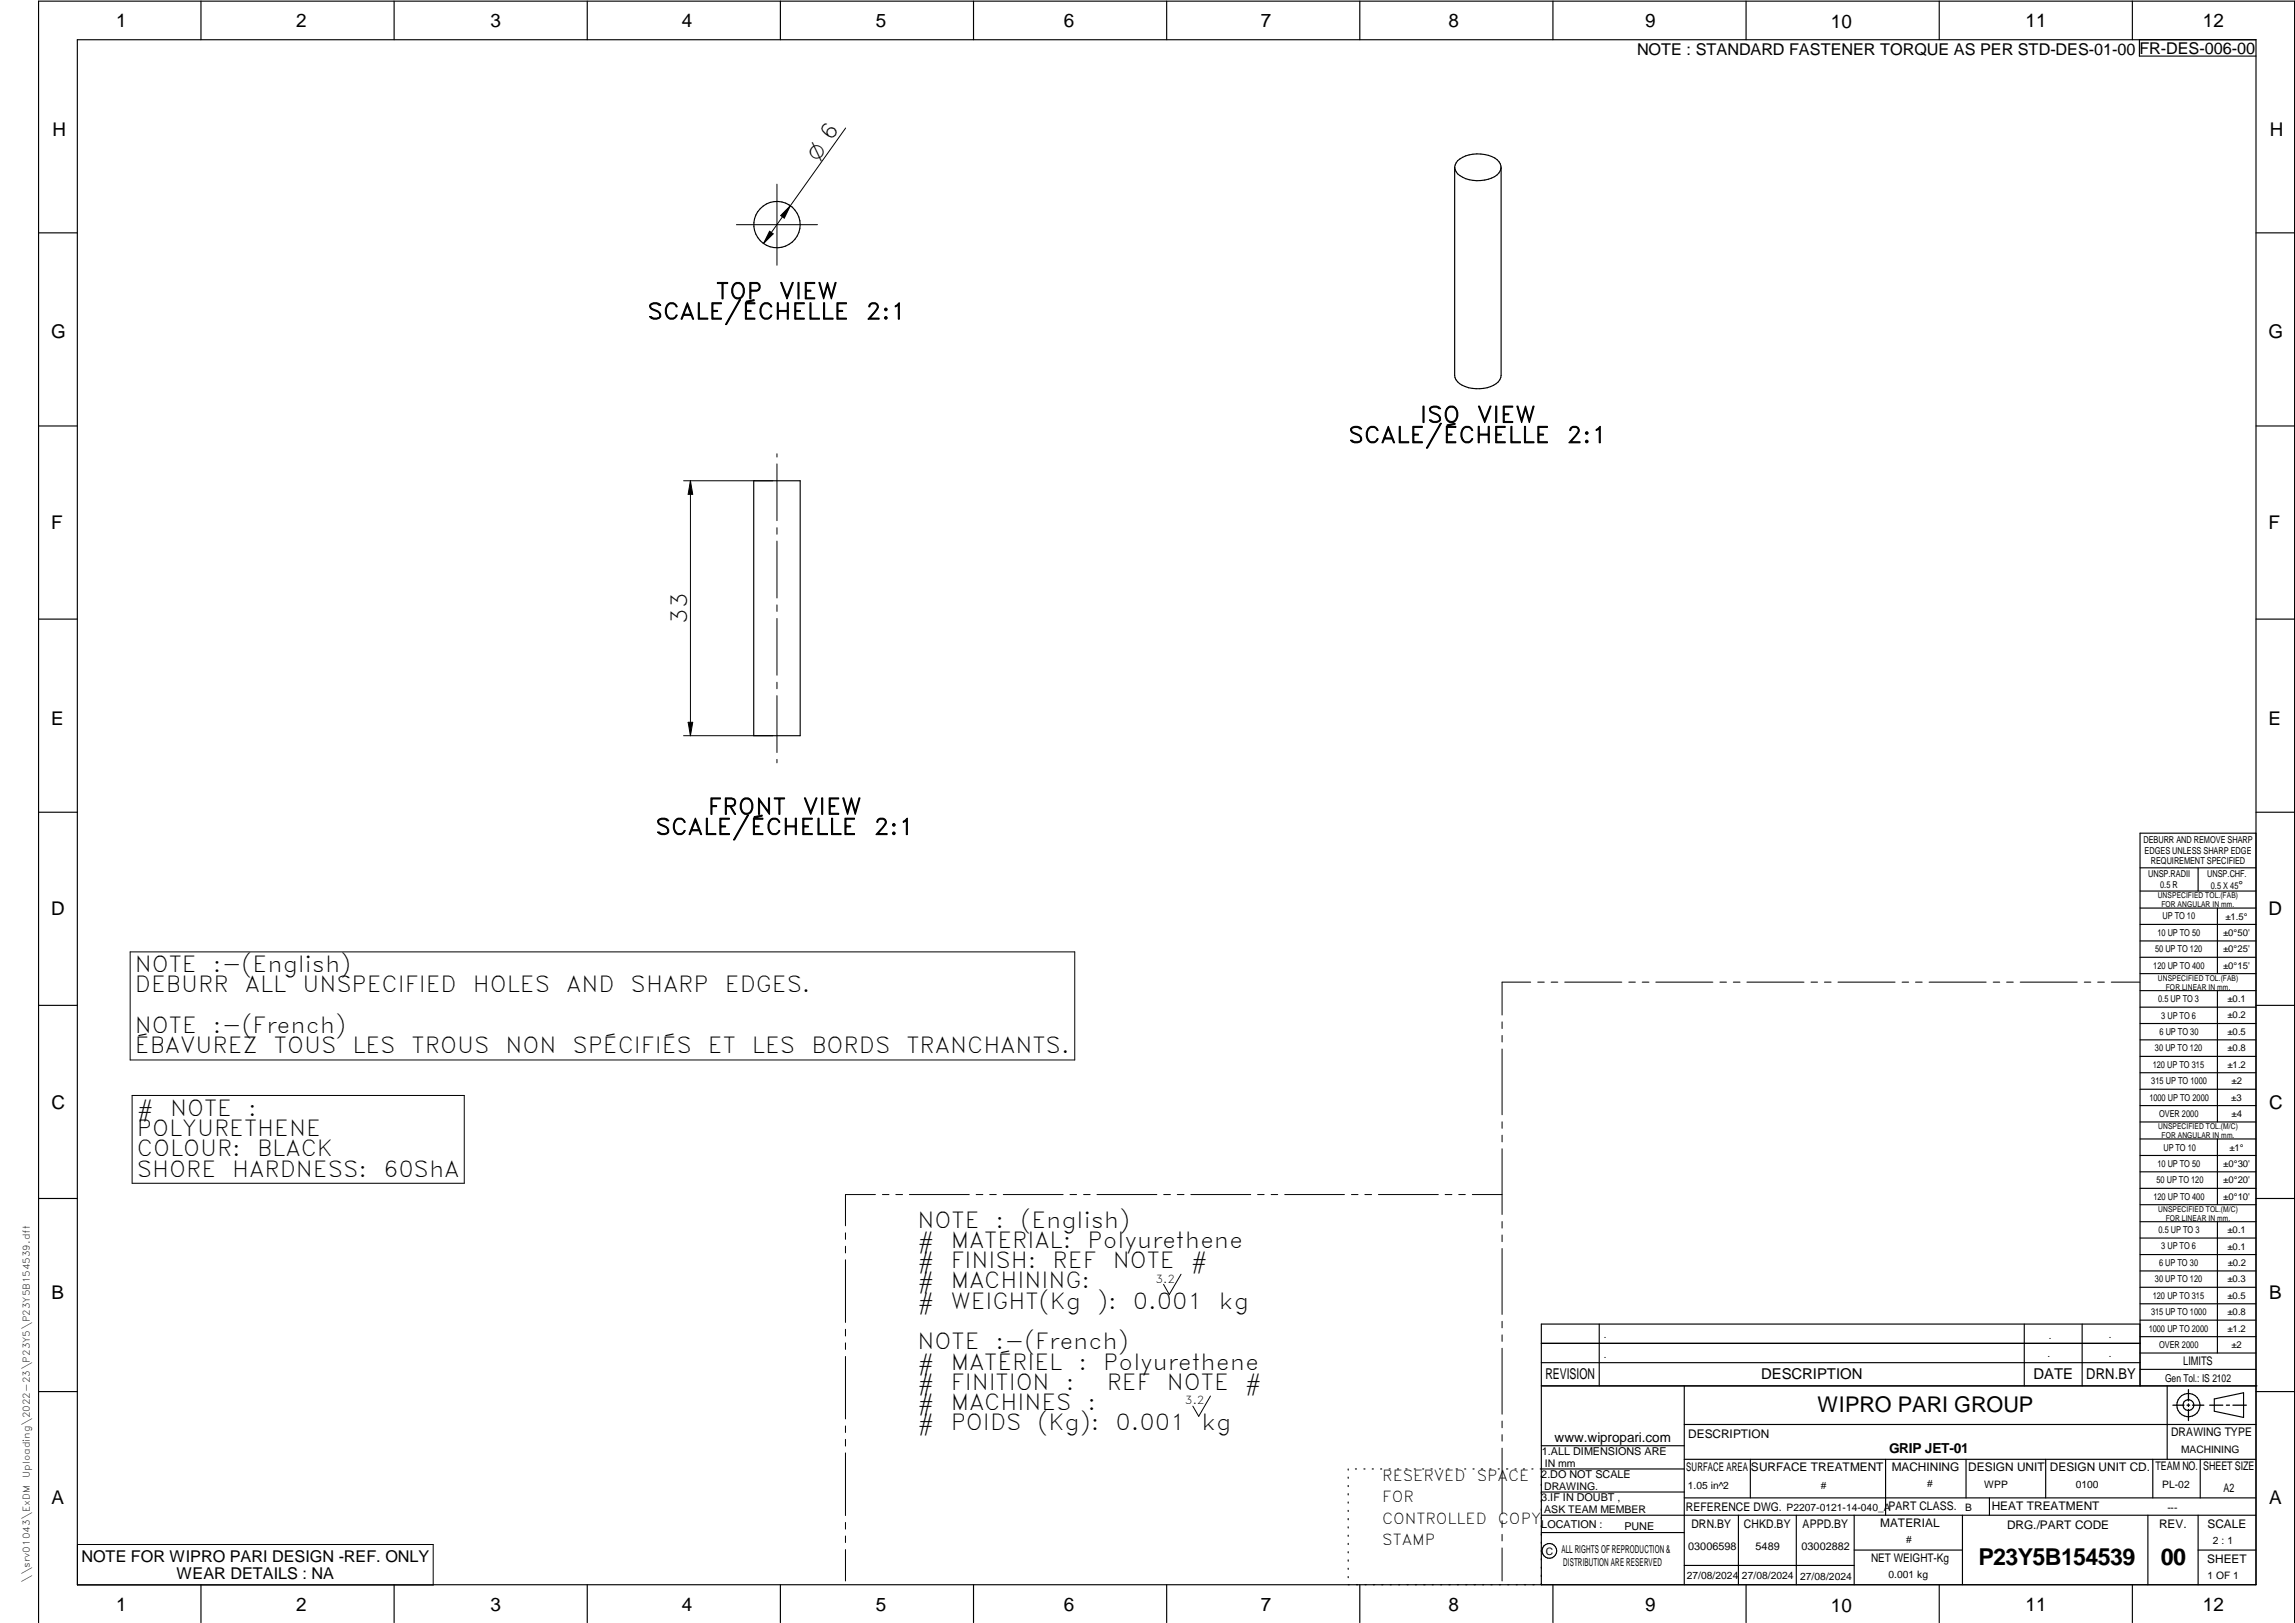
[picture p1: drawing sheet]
<svg xmlns="http://www.w3.org/2000/svg" width="594mm" height="420mm" viewBox="0 0 594 420" stroke-linecap="round" stroke-linejoin="round" font-family="sans-serif">
<defs><g id="words">
<g font-size="6">
<text x="512.1" y="405.2">P23Y5B154539</text>
<text x="559.4" y="405.2">00</text>
</g>
<g font-size="5.7">
<text x="185.3" y="77.4">TOP</text>
<text x="201.7" y="77.4">VIEW</text>
<text x="167.6" y="82.6">SCALE/ÉCHELLE</text>
<text x="224.1" y="82.6">2:1</text>
<text x="367.6" y="109.4">ISO</text>
<text x="382.3" y="109.4">VIEW</text>
<text x="349" y="114.6">SCALE/ÉCHELLE</text>
<text x="405.6" y="114.6">2:1</text>
<text x="177.8" y="161.4" transform="rotate(-90 177.8 161.4)">33</text>
<text x="183.3" y="210.8">FRONT</text>
<text x="207.9" y="210.8">VIEW</text>
<text x="169.7" y="216.1">SCALE/ÉCHELLE</text>
<text x="226.2" y="216.1">2:1</text>
<text x="34.9" y="251.7">NOTE</text>
<text x="55.1" y="251.7">:-(English)</text>
<text x="34.9" y="256.9">DEBURR</text>
<text x="63.4" y="256.9">ALL</text>
<text x="78.3" y="256.9">UNSPECIFIED</text>
<text x="122.4" y="256.9">HOLES</text>
<text x="146.6" y="256.9">AND</text>
<text x="163.2" y="256.9">SHARP</text>
<text x="187.6" y="256.9">EDGES.</text>
<text x="34.9" y="267.4">NOTE</text>
<text x="55.1" y="267.4">:-(French)</text>
<text x="34.9" y="272.7">ÉBAVUREZ</text>
<text x="70.9" y="272.7">TOUS</text>
<text x="91.2" y="272.7">LES</text>
<text x="106.5" y="272.7">TROUS</text>
<text x="130.8" y="272.7">NON</text>
<text x="148.2" y="272.7">SPÉCIFIÉS</text>
<text x="183.3" y="272.7">ET</text>
<text x="194.7" y="272.7">LES</text>
<text x="210" y="272.7">BORDS</text>
<text x="234.6" y="272.7">TRANCHANTS.</text>
<text x="35.4" y="288.8">#</text>
<text x="44" y="288.8">NOTE</text>
<text x="64.2" y="288.8">:</text>
<text x="35.4" y="294.1">POLYURETHENE</text>
<text x="35.4" y="299.3">COLOUR:</text>
<text x="66.6" y="299.3">BLACK</text>
<text x="35.4" y="304.6">SHORE</text>
<text x="60.1" y="304.6">HARDNESS:</text>
<text x="99.2" y="304.6">60ShA</text>
<text x="237.5" y="317.8">NOTE</text>
<text x="257.7" y="317.8">:</text>
<text x="264.1" y="317.8">(English)</text>
<text x="237.5" y="323">#</text>
<text x="246.1" y="323">MATERIAL:</text>
<text x="281.5" y="323">Polyurethene</text>
<text x="237.5" y="328.3">#</text>
<text x="246.1" y="328.3">FINISH:</text>
<text x="272.5" y="328.3">REF</text>
<text x="288.1" y="328.3">NOTE</text>
<text x="308.2" y="328.3">#</text>
<text x="237.5" y="333.5">#</text>
<text x="246.1" y="333.5">MACHINING:</text>
<text x="237.5" y="338.8">#</text>
<text x="246.1" y="338.8">WEIGHT(Kg</text>
<text x="284" y="338.8">):</text>
<text x="293.3" y="338.8">0.001</text>
<text x="315.5" y="338.8">kg</text>
<text x="237.5" y="349.3">NOTE</text>
<text x="257.7" y="349.3">:-(French)</text>
<text x="237.5" y="354.5">#</text>
<text x="237.5" y="359.8">#</text>
<text x="246.1" y="359.8">FINITION</text>
<text x="246.1" y="354.5">MATÉRIEL</text>
<text x="275.9" y="359.8">:</text>
<text x="279.2" y="354.5">:</text>
<text x="285.6" y="354.5">Polyurethene</text>
<text x="286.5" y="359.8">REF</text>
<text x="302.1" y="359.8">NOTE</text>
<text x="322.3" y="359.8">#</text>
<text x="237.5" y="365">#</text>
<text x="246.1" y="365">MACHINES</text>
<text x="281.5" y="365">:</text>
<text x="237.5" y="370.3">#</text>
<text x="246.1" y="370.3">POIDS</text>
<text x="268.5" y="370.3">(Kg):</text>
<text x="288.8" y="370.3">0.001</text>
<text x="311" y="370.3">kg</text>
</g>
<text font-size="5.6" x="470.5" y="365.5">WIPRO PARI GROUP</text>
<text font-size="5.4" x="211.7" y="41.8" transform="rotate(-55 211.7 41.8)">O 6</text>
<g font-size="4.9">
<text x="30" y="6.9">1</text>
<text x="76.7" y="6.9">2</text>
<text x="127" y="6.9">3</text>
<text x="176.5" y="6.9">4</text>
<text x="226.7" y="6.9">5</text>
<text x="275.4" y="6.9">6</text>
<text x="326.4" y="6.9">7</text>
<text x="375" y="6.9">8</text>
<text x="425.8" y="6.9">9</text>
<text x="473.9" y="7.3">10</text>
<text x="524.3" y="6.9">11</text>
<text x="570.2" y="6.9">12</text>
<text x="13.6" y="35.1">H</text>
<text x="587.6" y="35.1">H</text>
<text x="13.2" y="87.5">G</text>
<text x="587.2" y="87.5">G</text>
<text x="13.2" y="137">F</text>
<text x="587.2" y="137">F</text>
<text x="13.2" y="187.6">E</text>
<text x="587.2" y="187.6">E</text>
<text x="13.2" y="237">D</text>
<text x="587.2" y="237">D</text>
<text x="13.4" y="287.1">C</text>
<text x="587.4" y="287.1">C</text>
<text x="13.4" y="336.2">B</text>
<text x="587.4" y="336.2">B</text>
<text x="13.4" y="389.3">A</text>
<text x="587.4" y="389.3">A</text>
<text x="30" y="416.9">1</text>
<text x="76.7" y="416.9">2</text>
<text x="127" y="416.9">3</text>
<text x="176.5" y="416.9">4</text>
<text x="226.7" y="416.9">5</text>
<text x="275.4" y="416.9">6</text>
<text x="326.4" y="416.9">7</text>
<text x="375" y="416.9">8</text>
<text x="425.8" y="416.9">9</text>
<text x="473.9" y="417.3">10</text>
<text x="524.3" y="416.9">11</text>
<text x="570.2" y="416.9">12</text>
</g>
<g font-size="4.2">
<text x="423.7" y="14.3">NOTE : STANDARD FASTENER TORQUE AS PER STD-DES-01-00</text>
<text x="553.8" y="14">FR-DES-006-00</text>
<text x="21.1" y="404.3">NOTE FOR WIPRO PARI DESIGN -REF. ONLY</text>
<text x="45.7" y="408.8">WEAR DETAILS : NA</text>
</g>
<g font-size="3.9">
<text x="400" y="357.1">REVISION</text>
<text x="455.9" y="357.1">DESCRIPTION</text>
<text x="526.4" y="357.1">DATE</text>
<text x="540" y="357.1">DRN.BY</text>
<text x="357.8" y="383.3">RESERVED</text>
<text x="382.3" y="383.3">SPACE</text>
<text x="357.8" y="388.9">FOR</text>
<text x="357.8" y="394.5">CONTROLLED</text>
<text x="387.8" y="394.5">COPY</text>
<text x="357.8" y="400">STAMP</text>
</g>
<text font-size="3.6" x="489" y="376.1">GRIP JET-01</text>
<text font-size="3.5" x="402.4" y="373.3">www.wipropari.com</text>
<g font-size="3.1">
<text x="565.1" y="353.5">LIMITS</text>
<text x="562" y="371.7">DRAWING TYPE</text>
<text x="437" y="372.3">DESCRIPTION</text>
<text x="436.5" y="380.8">SURFACE AREA</text>
<text x="453.3" y="380.8">SURFACE TREATMENT</text>
<text x="489.7" y="380.8">MACHINING</text>
<text x="509.5" y="380.8">DESIGN UNIT</text>
<text x="530.6" y="380.8">DESIGN UNIT CD.</text>
<text x="558" y="380.6">TEAM NO.</text>
<text x="570.3" y="380.7">SHEET SIZE</text>
<text x="575.6" y="386.1">A2</text>
<text x="436.4" y="391.1">REFERENCE DWG.</text>
<text x="437.8" y="395.5">DRN.BY</text>
<text x="451.4" y="395.4">CHKD.BY</text>
<text x="466.6" y="395.5">APPD.BY</text>
<text x="486.7" y="395.4">MATERIAL</text>
<text x="488.9" y="390.9">PART CLASS.</text>
<text x="515.6" y="390.9">HEAT TREATMENT</text>
<text x="519.6" y="395.9">DRG./PART CODE</text>
<text x="558.9" y="395.5">REV.</text>
<text x="571.4" y="395.6">SCALE</text>
<text x="484.3" y="404.2">NET WEIGHT-Kg</text>
<text x="571.4" y="404.7">SHEET</text>
</g>
<text font-size="3" x="579.5" y="230.1">°</text>
<g font-size="2.8">
<text x="299.1" y="332.1">3.2</text>
<text x="560.4" y="357.7">Gen Tol.: IS 2102</text>
<text x="306.7" y="363.6">3.2</text>
<text x="399.1" y="376.6">1.ALL DIMENSIONS ARE</text>
<text x="399" y="382.7">2.DO NOT SCALE</text>
<text x="399" y="388.7">3.IF IN DOUBT ,</text>
<text x="399" y="395.4">LOCATION :</text>
<text x="420.5" y="396">PUNE</text>
<text x="404.2" y="402">ALL RIGHTS OF REPRODUCTION &amp;</text>
<text x="437" y="401.2">03006598</text>
<text x="454.4" y="401.2">5489</text>
<text x="466.3" y="401.2">03002882</text>
<text x="404.7" y="405.4">DISTRIBUTION ARE RESERVED</text>
</g>
<g font-size="2.7">
<text x="564.6" y="376.2">MACHINING</text>
<text x="399.9" y="379.7">IN mm</text>
<text x="399.7" y="385.7">DRAWING.</text>
<text x="436.9" y="385.4">1.05 in^2</text>
<text x="471.4" y="385.5">#</text>
<text x="498.9" y="385">#</text>
<text x="513.6" y="385.3">WPP</text>
<text x="537.3" y="385.1">0100</text>
<text x="559.7" y="385.1">PL-02</text>
<text x="399.7" y="391.8">ASK TEAM MEMBER</text>
<text x="462.4" y="391.2">P2207-0121-14-040_A</text>
<text x="508.7" y="391.2">B</text>
<text x="561" y="391.1">---</text>
<text x="493.4" y="399.5">#</text>
<text x="572.8" y="399.7">2 : 1</text>
<text x="400.1" y="402.5">C</text>
<text x="436.6" y="408.7">27/08/2024</text>
<text x="450.9" y="408.8">27/08/2024</text>
<text x="466" y="408.9">27/08/2024</text>
<text x="488.8" y="408.5">0.001 kg</text>
<text x="571.4" y="408.7">1 OF 1</text>
</g>
<g font-size="2.5">
<text x="554.9" y="218.3">DEBURR AND REMOVE SHARP</text>
<text x="555.2" y="221">EDGES UNLESS SHARP EDGE</text>
<text x="556.1" y="227.1">UNSP.RADII</text>
<text x="556.8" y="223.8">REQUIREMENT SPECIFIED</text>
<text x="571.4" y="226.9">UNSP.CHF.</text>
<text x="559.2" y="229.9">0.5 R</text>
<text x="572.3" y="230.1">0.5 X 45</text>
<text x="559.8" y="238">UP TO 10</text>
<text x="576.1" y="238.1">±1.5°</text>
<text x="558.5" y="242.2">10 UP TO 50</text>
<text x="575.5" y="242.3">±0°50'</text>
<text x="557.4" y="250.7">120 UP TO 400</text>
<text x="557.9" y="246.5">50 UP TO 120</text>
<text x="575.5" y="250.7">±0°15'</text>
<text x="575.5" y="246.5">±0°25'</text>
<text x="558.7" y="259.4">0.5 UP TO 3</text>
<text x="559.5" y="263.7">3 UP TO 6</text>
<text x="576.6" y="263.6">±0.2</text>
<text x="576.6" y="259.4">±0.1</text>
<text x="559" y="267.9">6 UP TO 30</text>
<text x="576.6" y="267.9">±0.5</text>
<text x="557.8" y="272.2">30 UP TO 120</text>
<text x="576.6" y="272.2">±0.8</text>
<text x="556.9" y="280.7">315 UP TO 1000</text>
<text x="557.3" y="276.4">120 UP TO 315</text>
<text x="576.6" y="276.4">±1.2</text>
<text x="577.7" y="280.7">±2</text>
<text x="556.4" y="284.9">1000 UP TO 2000</text>
<text x="577.6" y="284.9">±3</text>
<text x="558.9" y="289.2">OVER 2000</text>
<text x="577.7" y="289.3">±4</text>
<text x="560" y="297.9">UP TO 10</text>
<text x="577.1" y="297.9">±1°</text>
<text x="558.5" y="302.1">10 UP TO 50</text>
<text x="575.5" y="302.1">±0°30'</text>
<text x="557.4" y="310.6">120 UP TO 400</text>
<text x="558.2" y="306.3">50 UP TO 120</text>
<text x="575.5" y="310.6">±0°10'</text>
<text x="575.5" y="306.4">±0°20'</text>
<text x="558.8" y="319.2">0.5 UP TO 3</text>
<text x="559.4" y="323.4">3 UP TO 6</text>
<text x="576.6" y="319.2">±0.1</text>
<text x="576.6" y="323.5">±0.1</text>
<text x="558.9" y="327.7">6 UP TO 30</text>
<text x="576.7" y="327.7">±0.2</text>
<text x="557.8" y="332">30 UP TO 120</text>
<text x="576.6" y="332">±0.3</text>
<text x="556.8" y="340.5">315 UP TO 1000</text>
<text x="557.3" y="336.3">120 UP TO 315</text>
<text x="576.6" y="336.3">±0.5</text>
<text x="576.6" y="340.5">±0.8</text>
<text x="415.2" y="346.4">.</text>
<text x="530.3" y="346.5">.</text>
<text x="545.9" y="346.4">.</text>
<text x="556.2" y="344.7">1000 UP TO 2000</text>
<text x="576.6" y="344.7">±1.2</text>
<text x="415.2" y="351.5">.</text>
<text x="530" y="351.3">.</text>
<text x="545.9" y="351.4">.</text>
<text x="558.9" y="349">OVER 2000</text>
<text x="577.6" y="349">±2</text>
</g>
<g font-size="2.4">
<text x="7.7" y="382.7" transform="rotate(-90 7.7 382.7)">Uploading\2022-23\P23Y5\P23Y5B154539.dft</text>
<text x="7.7" y="409.8" transform="rotate(-90 7.7 409.8)">\\srv01043\ExDM</text>
</g>
<g font-size="2.1">
<text x="558.5" y="232.4">UNSPECIFIED TOL.(FAB)</text>
<text x="559.5" y="234.7">FOR ANGULAR IN mm.</text>
<text x="558.6" y="253.9">UNSPECIFIED TOL.(FAB)</text>
<text x="560.7" y="256.3">FOR LINEAR IN mm.</text>
<text x="558.7" y="292.3">UNSPECIFIED TOL.(M/C)</text>
<text x="559.6" y="294.7">FOR ANGULAR IN mm.</text>
<text x="558.7" y="313.7">UNSPECIFIED TOL.(M/C)</text>
<text x="560.6" y="316.1">FOR LINEAR IN mm.</text>
</g>
</g></defs>
<g fill="none" stroke="#000" stroke-width=".3">
<path d="M20 10.3h564v400h-564zM52 .3v10M102 .3v10M152 .3v10M202 .3v10M252 .3v10M302 .3v10M352 .3v10M402 .3v10M452 .3v10M502 .3v10M552 .3v10"/>
<path d="M553.8 10.3v4.2h30.2M376.5 43.3a4.7 4.7 0 0 0 4.8 3.4 7.8 7.8 0 0 0 6.7-2l.5-1.1M377.3 41.6a8.8 8.8 0 0 1 10.3-.2l.8 1 .1 .6 .1 54.2a3.5 3.5 0 0 1-2.7 2.9 8.7 8.7 0 0 1-8.6-1.3l-.7-1.1-.1-.5v-53.9zM10 60.3h10M584 60.3h10M10 110.3h10M584 110.3h10M195.1 124.5h12v66h-12zM10 160.3h10M584 160.3h10M10 210.3h10M584 215.7h-30v143.1"/>
<path d="M584 210.3h10M554 224.7h30M554 230.7h30M554 235.1h30M554 239.3h30M569 224.7v6M574 235.1v17M554 243.6h30M554 247.8h30M554 252.1h30M554 256.5h30M574 256.5v33.9"/>
<path d="M10 260.3h10M554 260.7h30M554 265h30M554 269.2h30M554 273.5h30M554 277.7h30M584 260.3h10M554 282h30M554 286.2h30M554 290.4h30M554 294.9h30M554 299.1h30"/>
<path d="M574 294.9v17M10 310.3h10M554 303.4h30M554 307.6h30M554 311.9h30M554 316.3h30M574 316.3v34M584 310.3h10M554 320.5h30M554 324.8h30M554 329h30M554 333.2h30"/>
<path d="M554 337.5h30M399 358.8h185.2M399 352.8h155M399 347.8h155M414 342.8v16M436 358.8v51.5M524 342.8v16M539 342.8v16M554 341.8h30M554 346h30M554 350.3h30M554 354.5h30"/>
<path d="M554 342.8h-155v67.5M561 358.8v19M10 360.3h10M399 374.3h37M436 377.8h148M453.1 377.8v10M488.1 377.8v14.5M508.9 377.8v10M529.5 377.8v10M557.3 377.8v10M569.5 377.8v10M573.2 362.2l7.6-1.6v6.3l-7.6-1.6z"/>
<path d="M584 368.8h-148M584 360.3h10M349 380.3v.3M349 382.4v.3M349 384.6v.3M349 386.7v.3M349 388.8v.3M349 391v.3M349 393.1v.3M349 395.3v.3M349 397.4v.3M349 399.5v.3"/>
<path d="M350.9 380.3h.2M353.1 380.3h.2M355.2 380.3h.3M357.4 380.3h.3M359.6 380.3h.3M361.7 380.3h.3M363.9 380.3h.3M366.1 380.3h.3M368.3 380.3h.2M370.4 380.3h.3M372.6 380.3h.3M374.8 380.3h.3"/>
<path d="M376.9 380.3h.4M379.1 380.3h.3M381.3 380.3h.3M383.4 380.3h.4M385.6 380.3h.3M387.8 380.3h.3M390 380.3h.3M392.2 380.3h.3M394.3 380.3h.3M396.5 380.3h.3M398.7 380.3h37.3M399 396.7h37"/>
<path d="M399 392.3h185M399 386.2h37M436 387.8h148M450 392.3v18M465 392.3v18M480 392.3v18M508 392.3v18M515 387.8v4.5M556 392.3v18M569 392.3v18M52 410.3v9.7M102 410.3v9.7"/>
<path d="M152 410.3v9.7M202 410.3v9.7M252 410.3v9.7M302 410.3v9.7M349 401.7v.3M349 403.8v.4M349 406v.3M349 408.1v.3M352 410.3v9.7M402 410.3v9.7M436 405.3h44M452 410.3v9.7"/>
<path d="M480 401.3h28M502 410.3v9.7M552 410.3v9.7M569 401.3h15M10 420v-419.7h584v419.7"/>
<circle cx="201.1" cy="58.2" r="6"/>
<circle cx="566.5" cy="363.7" r="1.39"/>
<circle cx="566.5" cy="363.8" r="3"/>
<circle cx="401.1" cy="401.5" r="1.9"/>
</g>
<g fill="none" stroke="#000" stroke-width=".26">
<path d="M218.9 33.1l-14.3 20.2M190.6 58.2h21M199.2 59.9l.9 .6-2.5 2.5zM201.1 47.7v21M204.6 53.3l-1.6 3.2-.9-.7zM204.6 53.3l-7 9.7M201.1 117.5v.8M176.9 124.5h23.2M178.7 124.5v66M178.7 124.5l.6 3.5h-1.2zM201.1 120.1v14.7M201.1 136.6v1.7"/>
<path d="M201.1 140.1v14.7M201.1 156.6v1.7M201.1 160.1v14.7M201.1 176.6v1.7M176.9 190.5h23.2M178.1 187h1.2l-.6 3.5zM201.1 180.1v14.7M201.1 196.6v.9M33.7 246.4h244.5v28h-244.5zM396.2 254.3h-7.4v8.5M398.1 254.3h1.6M401.5 254.3h1.8"/>
<path d="M405 254.3h14.8M421.6 254.3h1.7M425.1 254.3h1.7M428.6 254.3h14.8M445.2 254.3h1.7M448.7 254.3h1.7M452.2 254.3h14.8M468.8 254.3h1.7M472.3 254.3h1.7M475.8 254.3h14.8M492.4 254.3h1.7M495.8 254.3h1.8"/>
<path d="M499.4 254.3h14.7M516 254.3h1.6M519.4 254.3h1.8M522.9 254.3h14.8M539.5 254.3h1.7M543 254.3h1.7M546.5 254.3h7.4M388.8 264.5v1.8M388.8 268.1v1.6M388.8 271.6v17M34.2 283.6h86v22.7h-86zM388.8 290.4v1.7"/>
<path d="M388.8 293.9v1.7M388.8 297.4v17M218.9 319.2v1.6M226.6 309.2h-7.7v8.1M228.4 309.2h1.7M231.9 309.2h1.7M235.4 309.2h15.5M252.7 309.2h1.7M256.2 309.2h1.7M259.7 309.2h15.5M277 309.2h1.7M280.5 309.2h1.7"/>
<path d="M284 309.2h15.5M301.2 309.2h1.8M304.8 309.2h1.7M308.3 309.2h15.5M325.5 309.2h1.7M329.1 309.2h1.6M332.6 309.2h15.4M349.8 309.2h1.7M353.3 309.2h1.7M356.8 309.2h15.5M374.1 309.2h1.7M377.6 309.2h1.7"/>
<path d="M381.1 309.2h7.7M388.8 316.2v1.7M388.8 319.7v1.7M218.9 322.6v1.8M218.9 326.1v16.2M305.7 329.9l-3 5.2-1.5-2.6M388.8 323.2v17.1M218.9 344.1v1.8M218.9 347.6v1.7M218.9 351.2v16.1M388.8 342.1v1.6M388.8 345.6v1.7"/>
<path d="M388.8 349v17.1M218.9 369.1v1.7M218.9 372.6v1.8M218.9 376.1v16.2M313.3 361.4l-3 5.2-1.5-2.6M388.8 367.9v1.7M388.8 371.4v1.7M388.8 374.9v17M20.1 399.8h92v10.5h-92zM218.9 394.1v1.8M218.9 397.6v1.7M388.8 393.7v1.7"/>
<path d="M388.8 397.2v1.7M218.9 401.2v8.1M388.8 400.7v8.6"/>
</g>
<path d="M566.5 359.7v3M562.5 363.8h2.9M566.1 363.8h.7M566.5 363.4v.7M566.5 364.9v2.8M567.6 363.8h2.9M572 363.8h3.4M576.3 363.8h.8M578 363.8h3.5" fill="none" stroke="#000" stroke-width=".34"/>
<path d="M204.6 53.3l-1.6 3.2-.9-.7zM199.2 59.9l.9 .6-2.5 2.5zM178.7 124.5l.6 3.5h-1.2zM178.1 187h1.2l-.6 3.5z" fill="#000"/>
<use href="#words"/>
</svg>
